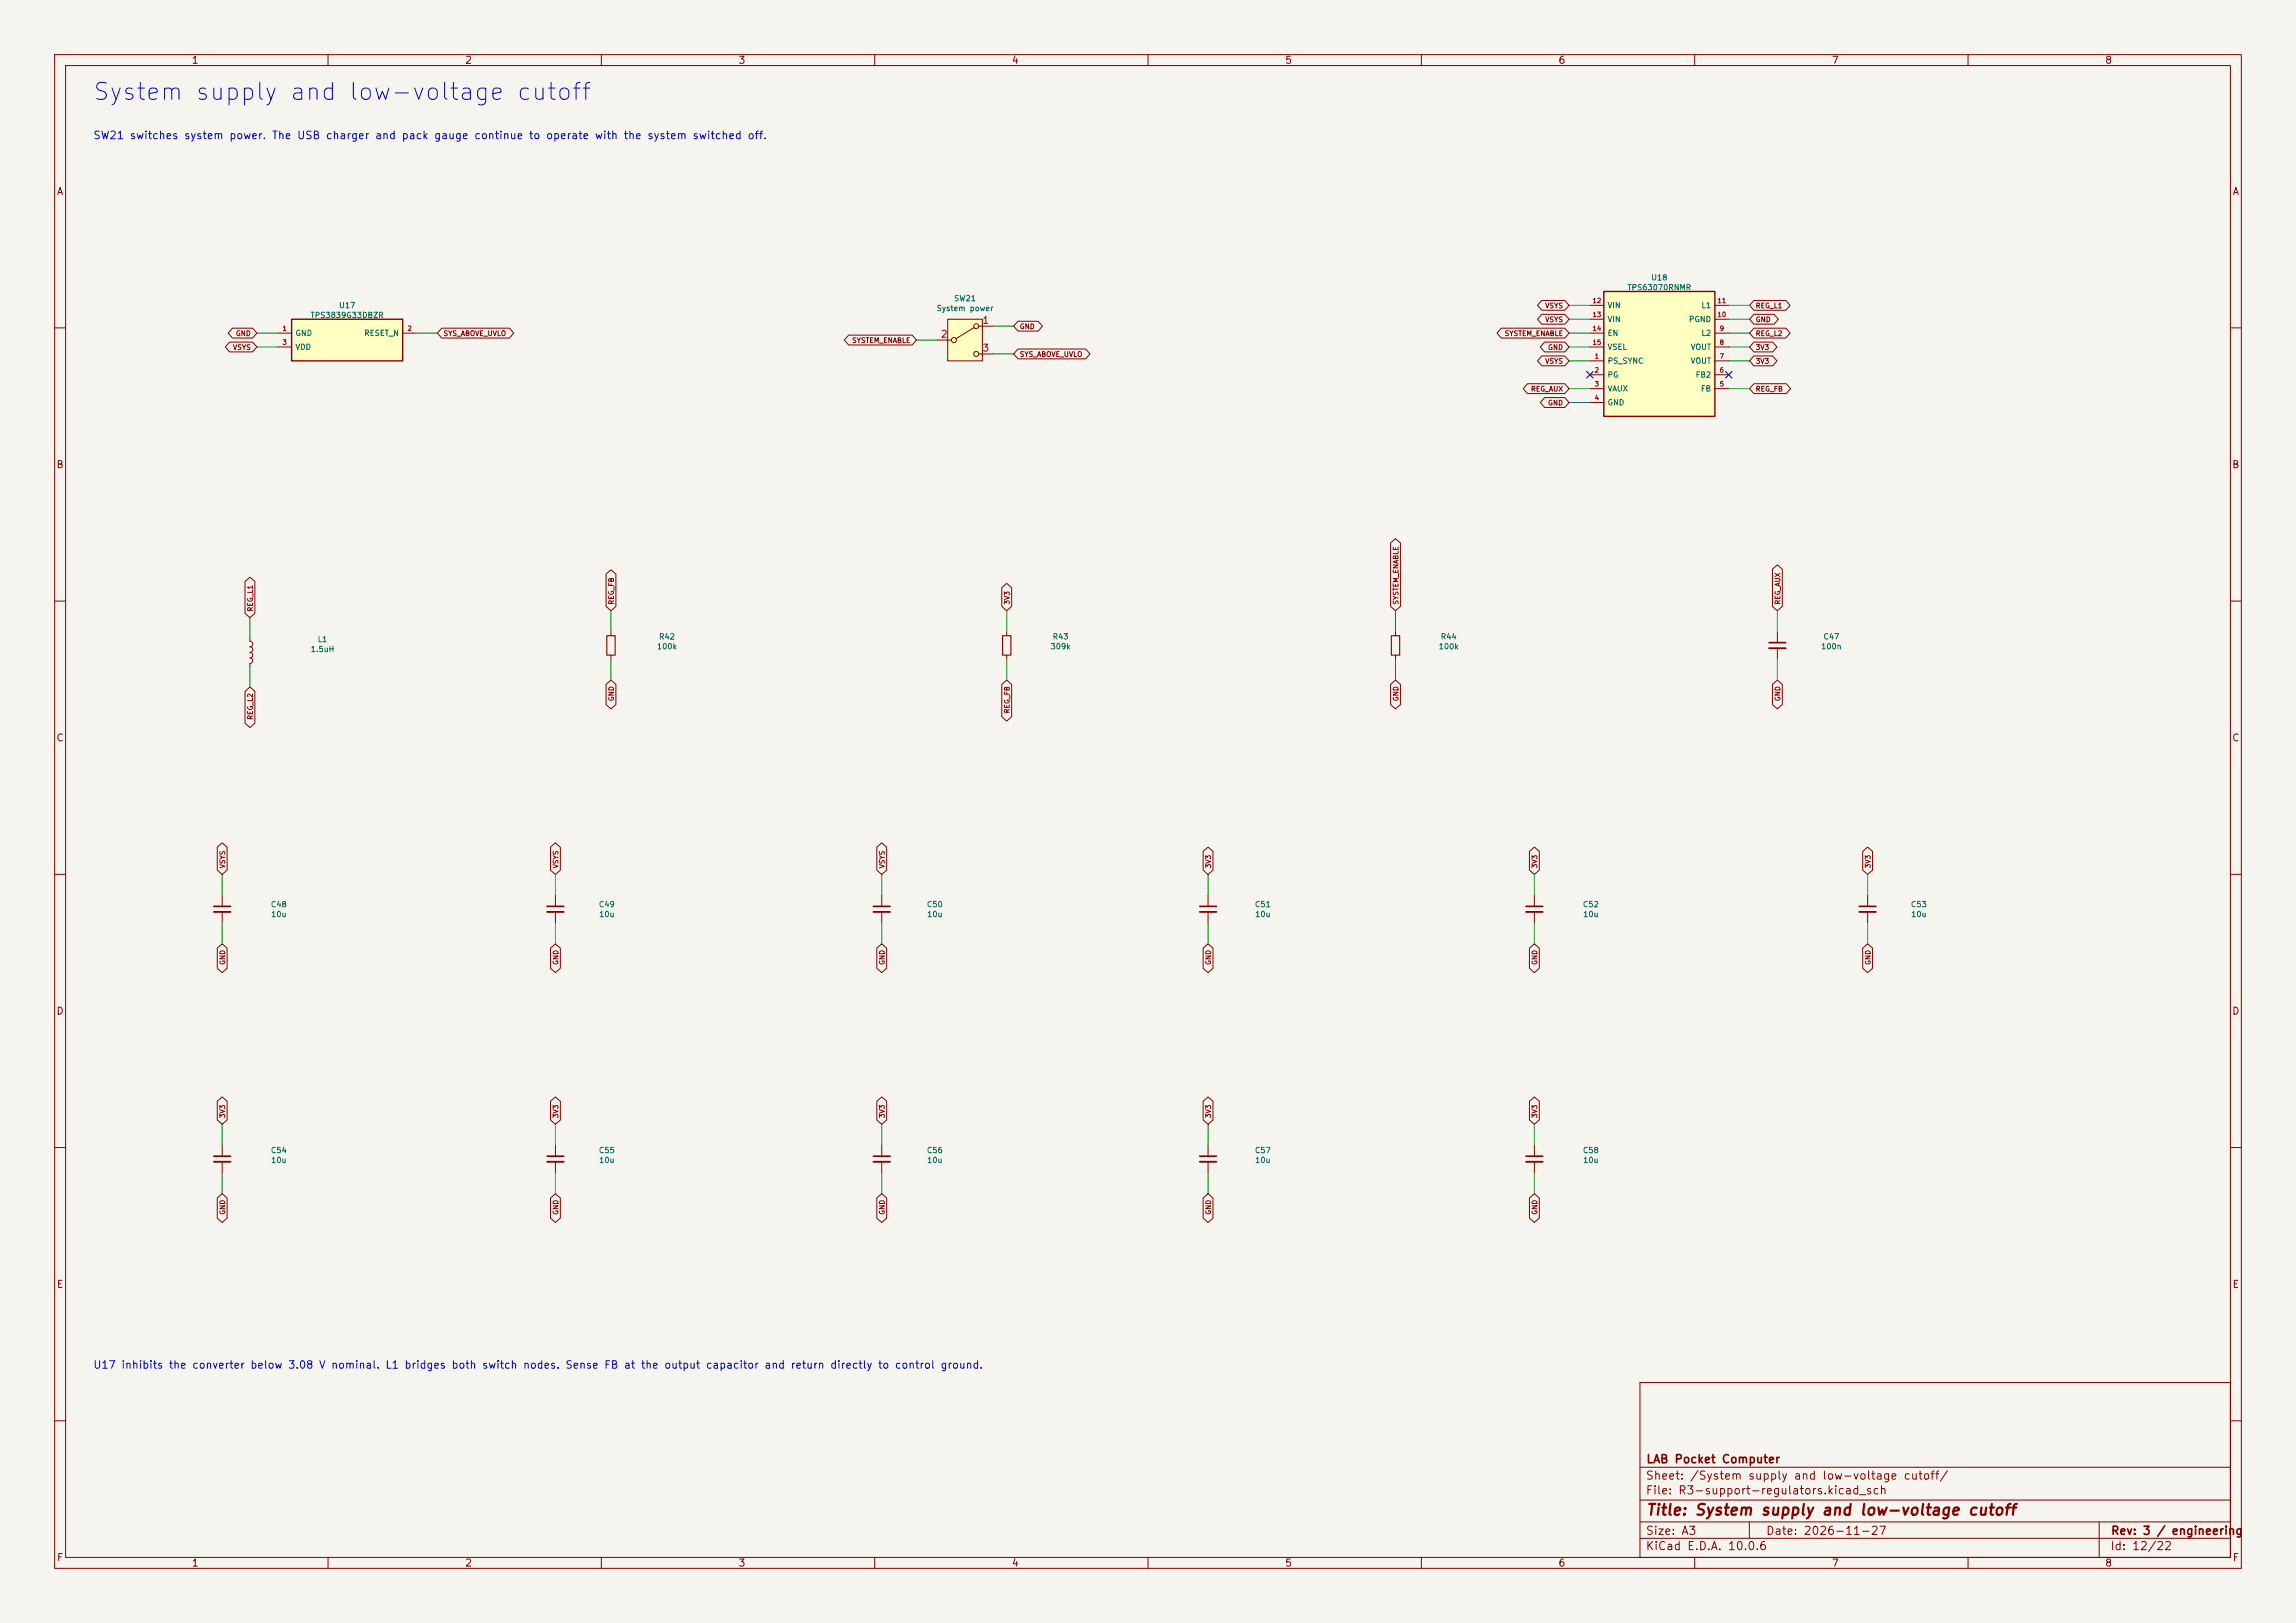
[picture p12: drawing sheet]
<svg xmlns="http://www.w3.org/2000/svg" width="420mm" height="297mm" viewBox="0 0 420 297" stroke-linecap="round" stroke-linejoin="round" font-family="sans-serif">
<defs><g id="words">
<text font-size="3.1" fill="#0000c2" x="16.8" y="19.1">System supply and low-voltage cutoff</text>
<text font-size="2" fill="#840000" x="301" y="277.8">Title: System supply and low-voltage cutoff</text>
<g font-size="1.5" fill="#840000">
<text x="301" y="268.1">LAB Pocket Computer</text>
<text x="300.9" y="273.8">File: R3-support-regulators.kicad_sch</text>
<text x="300.9" y="271.1">Sheet: /System supply and low-voltage cutoff/</text>
<text x="300.9" y="281.2">Size: A3</text>
<text x="322.9" y="281.2">Date: 2026-11-27</text>
<text x="386" y="281.2">Rev: 3 / engineering</text>
<text x="300.9" y="284">KiCad E.D.A. 10.0.6</text>
<text x="385.9" y="284">Id: 12/22</text>
</g>
<g font-size="1.4" fill="#0000c2">
<text x="17" y="25.8">SW21 switches system power. The USB charger and pack gauge continue to operate with the system switched off.</text>
<text x="17" y="250.8">U17 inhibits the converter below 3.08 V nominal. L1 bridges both switch nodes. Sense FB at the output capacitor and return directly to control ground.</text>
</g>
<g font-size="1.3" fill="#840000">
<text x="35" y="12">1</text>
<text x="85" y="12">2</text>
<text x="135" y="12">3</text>
<text x="185" y="12">4</text>
<text x="235" y="12">5</text>
<text x="285" y="12">6</text>
<text x="335" y="12">7</text>
<text x="385" y="12">8</text>
<text x="10.3" y="36">A</text>
<text x="408.3" y="36">A</text>
<text x="10.2" y="86">B</text>
<text x="408.2" y="86">B</text>
<text x="10.2" y="136">C</text>
<text x="408.2" y="136">C</text>
<text x="10.2" y="186">D</text>
<text x="408.2" y="186">D</text>
<text x="10.3" y="236">E</text>
<text x="408.3" y="236">E</text>
<text x="10.3" y="286">F</text>
<text x="35" y="287">1</text>
<text x="85" y="287">2</text>
<text x="135" y="287">3</text>
<text x="185" y="287">4</text>
<text x="235" y="287">5</text>
<text x="285" y="287">6</text>
<text x="335" y="287">7</text>
<text x="385" y="287">8</text>
<text x="408.3" y="286">F</text>
</g>
<g font-size="1.3" fill="#a90000">
<text x="179.6" y="59.6">1</text>
<text x="172" y="62.1">2</text>
<text x="179.6" y="64.6">3</text>
</g>
<g font-size="1" fill="#006464">
<text x="297.6" y="53.4">TPS63070RNMR</text>
<text x="302" y="51.6">U18</text>
<text x="56.7" y="58.4">TPS3839G33DBZR</text>
<text x="61.9" y="56.6">U17</text>
<text x="171.2" y="57.2">System power</text>
<text x="174.4" y="55.4">SW21</text>
<text x="294" y="56.6">VIN</text>
<text x="294" y="59.2">VIN</text>
<text x="308.8" y="59.2">PGND</text>
<text x="311.1" y="56.6">L1</text>
<text x="53.9" y="61.7">GND</text>
<text x="53.9" y="64.3">VDD</text>
<text x="66.5" y="61.7">RESET_N</text>
<text x="294" y="61.7">EN</text>
<text x="294" y="64.3">VSEL</text>
<text x="309.2" y="64.3">VOUT</text>
<text x="311.1" y="61.7">L2</text>
<text x="294" y="66.8">PS_SYNC</text>
<text x="294" y="69.3">PG</text>
<text x="294" y="71.9">VAUX</text>
<text x="309.2" y="66.8">VOUT</text>
<text x="310.1" y="69.3">FB2</text>
<text x="311" y="71.9">FB</text>
<text x="294" y="74.4">GND</text>
<text x="56.7" y="119.6">1.5uH</text>
<text x="58" y="117.8">L1</text>
<text x="120.1" y="119.1">100k</text>
<text x="120.4" y="117.3">R42</text>
<text x="192.1" y="119.1">309k</text>
<text x="192.4" y="117.3">R43</text>
<text x="263.1" y="119.1">100k</text>
<text x="263.4" y="117.3">R44</text>
<text x="333" y="119.1">100n</text>
<text x="333.4" y="117.3">C47</text>
<text x="49.4" y="166.3">C48</text>
<text x="109.4" y="166.3">C49</text>
<text x="169.4" y="166.3">C50</text>
<text x="229.4" y="166.3">C51</text>
<text x="289.4" y="166.3">C52</text>
<text x="349.4" y="166.3">C53</text>
<text x="49.5" y="168.1">10u</text>
<text x="109.5" y="168.1">10u</text>
<text x="169.5" y="168.1">10u</text>
<text x="229.5" y="168.1">10u</text>
<text x="289.5" y="168.1">10u</text>
<text x="349.5" y="168.1">10u</text>
<text x="49.4" y="211.3">C54</text>
<text x="49.5" y="213.1">10u</text>
<text x="109.4" y="211.3">C55</text>
<text x="109.5" y="213.1">10u</text>
<text x="169.4" y="211.3">C56</text>
<text x="169.5" y="213.1">10u</text>
<text x="229.4" y="211.3">C57</text>
<text x="229.5" y="213.1">10u</text>
<text x="289.4" y="211.3">C58</text>
<text x="289.5" y="213.1">10u</text>
</g>
<g font-size=".9" fill="#840000">
<text x="282.6" y="59.2">VSYS</text>
<text x="282.6" y="56.6">VSYS</text>
<text x="321.1" y="56.6">REG_L1</text>
<text x="321.1" y="59.2">GND</text>
<text x="42.5" y="64.2">VSYS</text>
<text x="43" y="61.7">GND</text>
<text x="81" y="61.7">SYS_ABOVE_UVLO</text>
<text x="155.8" y="63">SYSTEM_ENABLE</text>
<text x="186.4" y="65.5">SYS_ABOVE_UVLO</text>
<text x="186.4" y="60.4">GND</text>
<text x="275.1" y="61.7">SYSTEM_ENABLE</text>
<text x="283.1" y="64.2">GND</text>
<text x="321.1" y="61.7">REG_L2</text>
<text x="321.1" y="64.2">3V3</text>
<text x="279.9" y="71.9">REG_AUX</text>
<text x="282.6" y="66.8">VSYS</text>
<text x="321.1" y="71.9">REG_FB</text>
<text x="321.1" y="66.8">3V3</text>
<text x="283.1" y="74.4">GND</text>
<text x="46.5" y="112" transform="rotate(-90 46.5 112)">REG_L1</text>
<text x="112.5" y="110.7" transform="rotate(-90 112.5 110.7)">REG_FB</text>
<text x="184.9" y="110.7" transform="rotate(-90 184.9 110.7)">3V3</text>
<text x="256" y="110.7" transform="rotate(-90 256 110.7)">SYSTEM_ENABLE</text>
<text x="325.9" y="110.7" transform="rotate(-90 325.9 110.7)">REG_AUX</text>
<text x="46.5" y="131.8" transform="rotate(-90 46.5 131.8)">REG_L2</text>
<text x="112.5" y="128.4" transform="rotate(-90 112.5 128.4)">GND</text>
<text x="184.9" y="130.6" transform="rotate(-90 184.9 130.6)">REG_FB</text>
<text x="256" y="128.4" transform="rotate(-90 256 128.4)">GND</text>
<text x="325.9" y="128.4" transform="rotate(-90 325.9 128.4)">GND</text>
<text x="41.4" y="159" transform="rotate(-90 41.4 159)">VSYS</text>
<text x="102.3" y="159" transform="rotate(-90 102.3 159)">VSYS</text>
<text x="162" y="159" transform="rotate(-90 162 159)">VSYS</text>
<text x="221.7" y="159" transform="rotate(-90 221.7 159)">3V3</text>
<text x="281.4" y="159" transform="rotate(-90 281.4 159)">3V3</text>
<text x="342.4" y="159" transform="rotate(-90 342.4 159)">3V3</text>
<text x="41.4" y="176.7" transform="rotate(-90 41.4 176.7)">GND</text>
<text x="102.3" y="176.7" transform="rotate(-90 102.3 176.7)">GND</text>
<text x="162" y="176.7" transform="rotate(-90 162 176.7)">GND</text>
<text x="221.7" y="176.7" transform="rotate(-90 221.7 176.7)">GND</text>
<text x="281.4" y="176.7" transform="rotate(-90 281.4 176.7)">GND</text>
<text x="342.4" y="176.7" transform="rotate(-90 342.4 176.7)">GND</text>
<text x="41.4" y="204.7" transform="rotate(-90 41.4 204.7)">3V3</text>
<text x="102.3" y="204.7" transform="rotate(-90 102.3 204.7)">3V3</text>
<text x="162" y="204.7" transform="rotate(-90 162 204.7)">3V3</text>
<text x="221.7" y="204.7" transform="rotate(-90 221.7 204.7)">3V3</text>
<text x="281.4" y="204.7" transform="rotate(-90 281.4 204.7)">3V3</text>
<text x="41.4" y="222.4" transform="rotate(-90 41.4 222.4)">GND</text>
<text x="102.3" y="222.4" transform="rotate(-90 102.3 222.4)">GND</text>
<text x="162" y="222.4" transform="rotate(-90 162 222.4)">GND</text>
<text x="221.7" y="222.4" transform="rotate(-90 221.7 222.4)">GND</text>
<text x="281.4" y="222.4" transform="rotate(-90 281.4 222.4)">GND</text>
</g>
<g font-size=".9" fill="#a90000">
<text x="291.2" y="55.7">12</text>
<text x="291.2" y="58.2">13</text>
<text x="314.1" y="58.2">10</text>
<text x="314.1" y="55.7">11</text>
<text x="51.6" y="60.7">1</text>
<text x="51.6" y="63.3">3</text>
<text x="74.4" y="60.7">2</text>
<text x="291.2" y="60.7">14</text>
<text x="291.2" y="63.3">15</text>
<text x="291.6" y="65.8">1</text>
<text x="314.5" y="65.8">7</text>
<text x="314.5" y="63.3">8</text>
<text x="314.5" y="60.7">9</text>
<text x="291.6" y="68.4">2</text>
<text x="291.6" y="70.9">3</text>
<text x="314.5" y="70.9">5</text>
<text x="314.5" y="68.4">6</text>
<text x="291.6" y="73.4">4</text>
</g>
</g></defs>
<path d="M0 0h420v297h-420z" fill="#f5f4ef" stroke="#f5f4ef" stroke-width=".18"/>
<g fill="none" stroke="#840000" stroke-width=".18">
<path d="M10 10h400v277h-400zM12 12h396v273h-396zM60 10v2M110 10v2M160 10v2M210 10v2M260 10v2M310 10v2M360 10v2M10 60h2M408 60h2M10 110h2"/>
<path d="M408 110h2M10 160h2M408 160h2M10 210h2M408 210h2M300 253h108v32h-108zM10 260h2M300 278.5h108M300 274.5h108M300 268.5h108M320 278.5v3M384 278.5v6.5"/>
<path d="M408 260h2M60 285v2M110 285v2M160 285v2M210 285v2M260 285v2M300 281.5h108M310 285v2M360 285v2"/>
</g>
<path d="M173.4 58.4h6.3v7.6h-6.3z" fill="#ffffc2"/>
<g fill="none" stroke="#840000" stroke-width=".18">
<path d="M173.4 58.4h6.3v7.6h-6.3zM178.2 59.9l-3.3 2.1M179.1 59.7h2.5M171.4 62.2h2.6M179.1 64.8h2.5M111.8 115.6v.7M111.8 119.9v.8M184.1 115.6v.7M184.1 119.9v.8M255.3 115.6v.7M255.3 119.9v.8M40.6 163.8v2.1"/>
<path d="M40.6 166.9v2M221 163.8v2.1M221 166.9v2M280.7 163.8v2.1M280.7 166.9v2M341.6 163.8v2.1M341.6 166.9v2"/>
<circle cx="178.6" cy="59.7" r=".46"/>
<circle cx="174.5" cy="62.2" r=".46"/>
<circle cx="178.6" cy="64.8" r=".46"/>
</g>
<path d="M39.1 165.9h3.1M219.5 165.9h3M279.1 165.9h3.1M340.1 165.9h3.1" fill="none" stroke="#840000" stroke-width=".3"/>
<path d="M39.1 166.9h3.1M219.5 166.9h3M279.1 166.9h3.1M340.1 166.9h3.1" fill="none" stroke="#840000" stroke-width=".33"/>
<path d="M111 116.3h1.5v3.6h-1.5zM183.4 116.3h1.5v3.6h-1.5zM254.5 116.3h1.5v3.6h-1.5z" fill="none" stroke="#840000" stroke-width=".2"/>
<path d="M293.4 53.3h20.3v22.9h-20.3z" fill="#ffffc2"/>
<path d="M293.4 53.3h20.3v22.9h-20.3z" fill="none" stroke="#840000" stroke-width=".25"/>
<g fill="none" stroke="#840000" stroke-width=".18">
<path d="M290.8 58.4h2.6M290.8 55.9h2.6M313.7 58.4h2.5M313.7 55.9h2.5M290.8 66h2.6M290.8 68.6h2.6M290.8 71.1h2.6M290.8 73.7h2.6M290.8 63.5h2.6M290.8 61h2.6M313.7 66h2.5M313.7 68.6h2.5"/>
<path d="M313.7 71.1h2.5M313.7 63.5h2.5M313.7 61h2.5M45.7 116.8v.5l.4 .2 .1 .4-.1 .3-.4 .2 .4 .2 .1 .4-.2 .3-.3 .1M45.7 119.4l.4 .1 .1 .4-.1 .4-.4 .1 .4 .1 .1 .4-.1 .4-.4 .1v.5M325.1 115.6v2M325.1 118.6v2.1M101.6 163.8v2.1M101.6 166.9v2M161.3 163.8v2.1M161.3 166.9v2M40.6 209.6v2"/>
<path d="M40.6 212.6v2M101.6 209.6v2M101.6 212.6v2M161.3 209.6v2M161.3 212.6v2M221 209.6v2M221 212.6v2M280.7 209.6v2M280.7 212.6v2"/>
</g>
<path d="M323.6 117.6h3M100.1 165.9h3M159.8 165.9h3M39.1 211.6h3.1M100.1 211.6h3M159.8 211.6h3M219.5 211.6h3M279.1 211.6h3.1" fill="none" stroke="#840000" stroke-width=".3"/>
<path d="M323.6 118.6h3M100.1 166.9h3M159.8 166.9h3M39.1 212.6h3.1M100.1 212.6h3M159.8 212.6h3M219.5 212.6h3M279.1 212.6h3.1" fill="none" stroke="#840000" stroke-width=".33"/>
<path d="M53.3 58.4h20.4v7.6h-20.4z" fill="#ffffc2"/>
<path d="M53.3 58.4h20.4v7.6h-20.4z" fill="none" stroke="#840000" stroke-width=".25"/>
<g fill="none" stroke="#840000" stroke-width=".18">
<path d="M186.2 58.8h3.7l.8 .9-.8 .9h-3.7l-.8-.9zM282 57.5h4.2l.8 .9-.8 .9h-4.2l-.8-.9zM282 55h4.2l.8 .9-.8 .9h-4.2l-.8-.9zM320.8 55h5.9l.7 .9-.7 .9h-5.9l-.8-.9zM320.8 57.5h3.7l.8 .9-.8 .9h-3.7l-.8-.9zM42 62.6h4.2l.8 .9-.8 .9h-4.2l-.8-.9zM42.5 60.1h3.7l.8 .9-.8 .9h-3.7l-.8-.9zM50.8 61h2.5M50.8 63.5h2.5M73.7 61h2.5M80.8 60.1h12.4l.8 .9-.8 .9h-12.4l-.8-.9zM155.2 61.3h11.7l.7 .9-.7 .9h-11.7l-.8-.9z"/>
<path d="M186.2 63.9h12.4l.8 .9-.8 .9h-12.4l-.8-.9zM274.6 60.1h11.6l.8 .9-.8 .9h-11.6l-.8-.9zM279.4 70.2h6.8l.8 .9-.8 .9h-6.8l-.8-.9zM282 65.1h4.2l.8 .9-.8 .9h-4.2l-.8-.9zM282.5 62.6h3.7l.8 .9-.8 .9h-3.7l-.7-.9zM282.5 72.8h3.7l.8 .9-.8 .9h-3.7l-.7-.9zM320.8 70.2h5.9l.8 .9-.8 .9h-5.9l-.8-.9zM320.8 65.1h3.5l.7 .9-.7 .9h-3.5l-.8-.9zM320.8 60.1h5.9l.7 .9-.7 .9h-5.9l-.8-.9zM320.8 62.6h3.5l.7 .9-.7 .9h-3.5l-.8-.9zM254.4 99.4l.9-.8 .9 .8v11.6l-.9 .8-.9-.8zM44.8 106.4l.9-.8 .9 .8v5.8l-.9 .8-.9-.8z"/>
<path d="M110.9 105.1l.9-.8 .9 .8v5.9l-.9 .8-.9-.8zM183.2 107.5l.9-.7 1 .7v3.5l-1 .8-.9-.8zM324.2 104.2l.9-.8 .9 .8v6.8l-.9 .8-.9-.8zM44.8 126.5l.9-.8 .9 .8v5.8l-.9 .8-.9-.8zM110.9 125.2l.9-.7 .9 .7v3.7l-.9 .8-.9-.8zM183.2 125.2l.9-.7 1 .7v6l-1 .8-.9-.8zM254.4 125.2l.9-.7 .9 .7v3.7l-.9 .8-.9-.8zM324.2 125.2l.9-.7 .9 .7v3.7l-.9 .8-.9-.8zM39.7 155l.9-.8 .9 .8v4.2l-.9 .8-.9-.8zM100.7 155l.9-.8 .9 .8v4.2l-.9 .8-.9-.8zM160.4 155l.9-.8 .9 .8v4.2l-.9 .8-.9-.8zM220.1 155.8l.9-.8 .9 .8v3.4l-.9 .8-.9-.8z"/>
<path d="M279.8 155.8l.9-.8 .9 .8v3.4l-.9 .8-.9-.8zM340.7 155.8l.9-.8 .9 .8v3.4l-.9 .8-.9-.8zM39.7 173.5l.9-.8 .9 .8v3.7l-.9 .8-.9-.8zM100.7 173.5l.9-.8 .9 .8v3.7l-.9 .8-.9-.8zM160.4 173.5l.9-.8 .9 .8v3.7l-.9 .8-.9-.8zM220.1 173.5l.9-.8 .9 .8v3.7l-.9 .8-.9-.8zM279.8 173.5l.9-.8 .9 .8v3.7l-.9 .8-.9-.8zM340.7 173.5l.9-.8 .9 .8v3.7l-.9 .8-.9-.8zM39.7 219.2l.9-.8 .9 .8v3.7l-.9 .8-.9-.8zM39.7 201.5l.9-.8 .9 .8v3.5l-.9 .7-.9-.7zM100.7 201.5l.9-.8 .9 .8v3.5l-.9 .7-.9-.7zM100.7 219.2l.9-.8 .9 .8v3.7l-.9 .8-.9-.8z"/>
<path d="M160.4 201.5l.9-.8 .9 .8v3.5l-.9 .7-.9-.7zM160.4 219.2l.9-.8 .9 .8v3.7l-.9 .8-.9-.8zM220.1 201.5l.9-.8 .9 .8v3.5l-.9 .7-.9-.7zM220.1 219.2l.9-.8 .9 .8v3.7l-.9 .8-.9-.8zM279.8 219.2l.9-.8 .9 .8v3.7l-.9 .8-.9-.8zM279.8 201.5l.9-.8 .9 .8v3.5l-.9 .7-.9-.7z"/>
</g>
<g fill="none" stroke="#009600" stroke-width=".18">
<path d="M181.6 59.7h3.8M287 58.4h3.8M287 55.9h3.8M316.2 58.4h3.8M316.2 55.9h3.8M47 63.5h3.8M47 61h3.8M76.2 61h3.8M167.6 62.2h3.8M181.6 64.8h3.8M287 63.5h3.8M287 61h3.8"/>
<path d="M287 71.1h3.8M287 73.7h3.8M287 66h3.8M316.2 63.5h3.8M316.2 61h3.8M316.2 71.1h3.8M316.2 66h3.8M45.7 113v3.8M111.8 111.8v3.8M184.1 111.8v3.8M255.3 111.8v3.8M325.1 111.8v3.8"/>
<path d="M45.7 121.9v3.8M111.8 120.7v3.8M184.1 120.7v3.8M255.3 120.7v3.8M325.1 120.7v3.8M40.6 160v3.8M40.6 168.9v3.8M101.6 160v3.8M101.6 168.9v3.8M161.3 160v3.8M161.3 168.9v3.8M221 160v3.8"/>
<path d="M221 168.9v3.8M280.7 160v3.8M280.7 168.9v3.8M341.6 160v3.8M341.6 168.9v3.8M40.6 205.7v3.9M40.6 214.6v3.8M101.6 205.7v3.9M101.6 214.6v3.8M161.3 205.7v3.9M161.3 214.6v3.8M221 205.7v3.9"/>
<path d="M221 214.6v3.8M280.7 205.7v3.9M280.7 214.6v3.8"/>
</g>
<path d="M290.2 68l1.2 1.2M291.4 68l-1.2 1.2M315.6 68l1.2 1.2M316.8 68l-1.2 1.2" fill="none" stroke="#000084" stroke-width=".18"/>
<use href="#words"/>
</svg>
